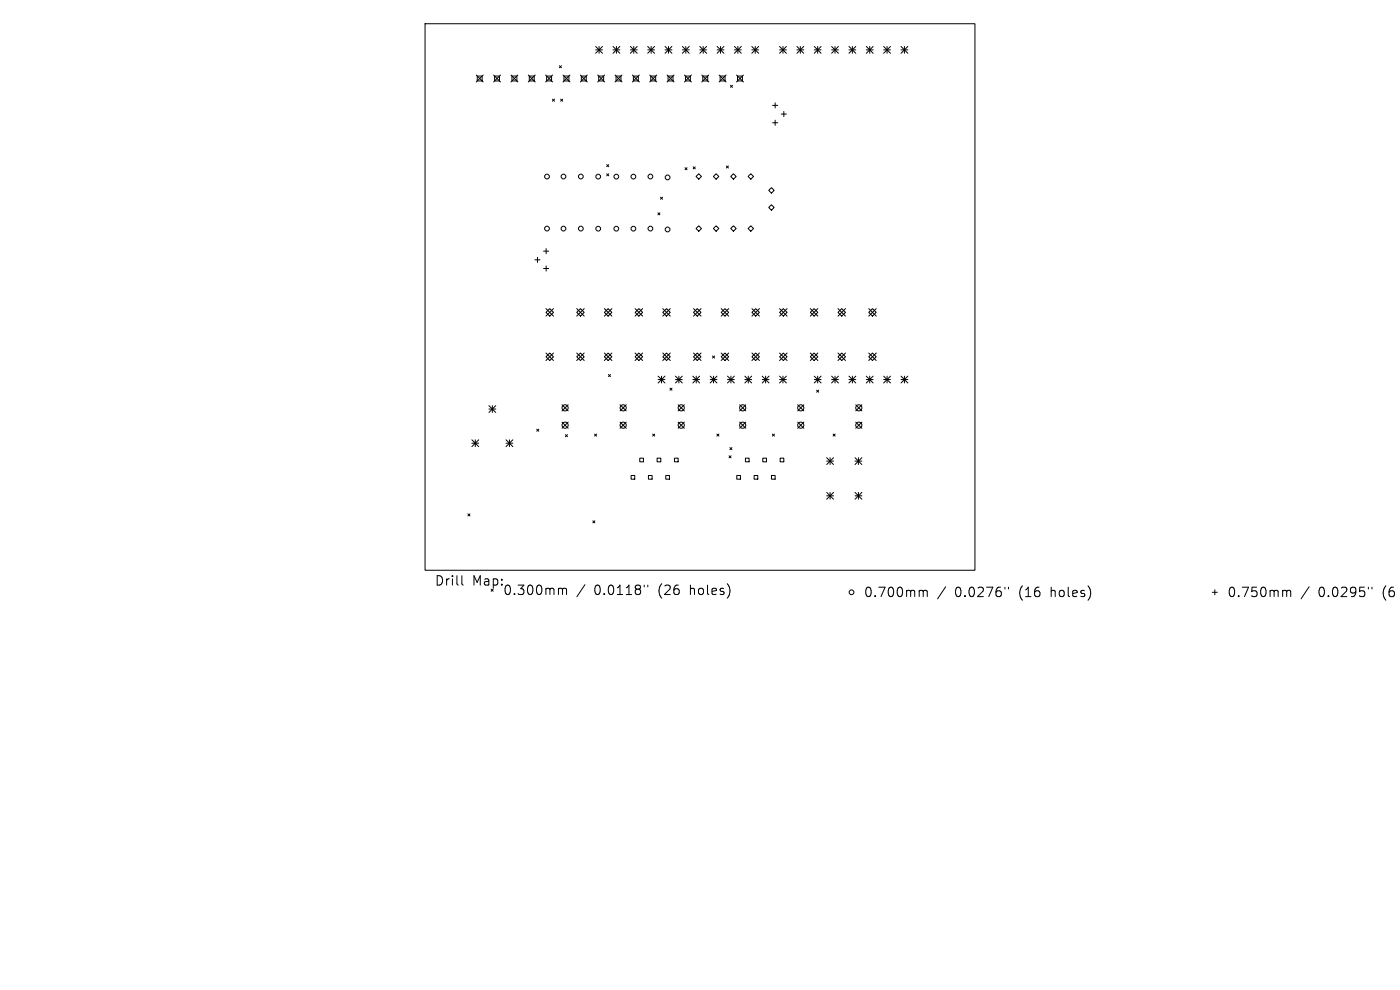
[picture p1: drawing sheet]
<svg xmlns="http://www.w3.org/2000/svg" width="297mm" height="210mm" viewBox="0 0 297 210" stroke-linecap="round" stroke-linejoin="round" font-family="sans-serif">
<defs><g id="words">
<g font-size="2.8">
<text x="92.1" y="124.5">Drill</text>
<text x="100.1" y="124.5">Map:</text>
<text x="106.6" y="126.5">0.300mm</text>
<text x="126.1" y="126.5">0.0118&quot;</text>
<text x="139.8" y="126.5">(26</text>
<text x="146.7" y="126.5">holes)</text>
<text x="183.2" y="126.9">0.700mm</text>
<text x="202.6" y="126.9">0.0276&quot;</text>
<text x="216.3" y="126.9">(16</text>
<text x="223.2" y="126.9">holes)</text>
<text x="260.3" y="126.9">0.750mm</text>
<text x="279.7" y="126.9">0.0295&quot;</text>
<text x="293.4" y="126.9">(6</text>
</g>
</g></defs>
<g fill="none" stroke="#000" stroke-width=".21">
<path d="M90.2 5h116.6v116h-116.6zM101 15.9l1.5 1.5M101.2 16.1h1.1v1.1h-1.1zM102.5 15.9l-1.5 1.5M104.7 15.9l1.5 1.5M104.9 16.1h1.1v1.1h-1.1zM106.2 15.9l-1.5 1.5M108.4 15.9l1.5 1.5M108.6 16.1h1v1.1h-1zM109.9 15.9l-1.5 1.5M112.1 15.9l1.4 1.5M112.3 16.1h1v1.1h-1z"/>
<path d="M113.5 15.9l-1.4 1.5M115.8 15.9l1.4 1.5M116 16.1h1v1.1h-1zM117.2 15.9l-1.4 1.5M118.7 13.9l.4 .5M119.1 13.9l-.4 .5M119.4 15.9l1.5 1.5M119.6 16.1h1.1v1.1h-1.1zM120.9 15.9l-1.5 1.5M123.1 15.9l1.5 1.5M123.3 16.1h1.1v1.1h-1.1zM124.6 15.9l-1.5 1.5"/>
<path d="M126.4 9.9l1.4 1.4M126.4 10.6h1.4M126.8 15.9l1.5 1.5M127 16.1h1.1v1.1h-1.1zM127.1 9.9v1.4M127.8 9.9l-1.4 1.4M128.3 15.9l-1.5 1.5M130 10.6h1.5M130 9.9l1.5 1.4M130.5 15.9l1.4 1.5M130.7 16.1h1v1.1h-1zM130.8 9.9v1.4"/>
<path d="M131.5 9.9l-1.5 1.4M131.9 15.9l-1.4 1.5M133.7 10.6h1.5M133.7 9.9l1.5 1.4M134.2 15.9l1.4 1.5M134.4 16.1h1v1.1h-1zM134.5 9.9v1.4M135.2 9.9l-1.5 1.4M135.6 15.9l-1.4 1.5M137.4 10.6h1.5M137.4 9.9l1.5 1.4M137.8 15.9l1.5 1.5"/>
<path d="M138.1 16.1h1v1.1h-1zM138.1 9.9v1.4M138.9 9.9l-1.5 1.4M139.3 15.9l-1.5 1.5M141.1 10.6h1.4M141.1 9.9l1.4 1.4M141.5 15.9l1.5 1.5M141.7 16.1h1.1v1.1h-1.1zM141.8 9.9v1.4M142.5 9.9l-1.4 1.4M143 15.9l-1.5 1.5M144.8 10.6h1.4"/>
<path d="M144.8 9.9l1.4 1.4M145.2 15.9l1.5 1.5M145.4 16.1h1.1v1.1h-1.1zM145.5 9.9v1.4M146.2 9.9l-1.4 1.4M146.7 15.9l-1.5 1.5M148.5 10.6h1.4M148.5 9.9l1.4 1.4M148.9 15.9l1.5 1.5M149.1 16.1h1v1.1h-1zM149.2 9.9v1.4M149.9 9.9l-1.4 1.4"/>
<path d="M150.4 15.9l-1.5 1.5M152.1 10.6h1.5M152.1 9.9l1.5 1.4M152.6 15.9l1.4 1.5M152.8 16.1h1v1.1h-1zM152.9 9.9v1.4M153.6 9.9l-1.5 1.4M154 15.9l-1.4 1.5M155 18.1l.4 .4M155.4 18.1l-.4 .4M155.8 10.6h1.5M155.8 9.9l1.5 1.4"/>
<path d="M156.2 15.9l1.5 1.5M156.5 16.1h1v1.1h-1zM156.5 9.9v1.4M157.3 9.9l-1.5 1.4M157.7 15.9l-1.5 1.5M159.5 10.6h1.4M159.5 9.9l1.4 1.4M160.2 9.9v1.4M160.9 9.9l-1.4 1.4M165.4 10.6h1.4M165.4 9.9l1.4 1.4M166.1 9.9v1.4"/>
<path d="M166.8 9.9l-1.4 1.4M169.1 10.6h1.4M169.1 9.9l1.4 1.4M169.8 9.9v1.4M170.5 9.9l-1.4 1.4M172.7 10.6h1.5M172.7 9.9l1.5 1.4M173.5 9.9v1.4M174.2 9.9l-1.5 1.4M176.4 10.6h1.5M176.4 9.9l1.5 1.4M177.1 9.9v1.4"/>
<path d="M177.9 9.9l-1.5 1.4M180.1 10.6h1.5M180.1 9.9l1.5 1.4M180.8 9.9v1.4M181.6 9.9l-1.5 1.4M183.8 10.6h1.4M183.8 9.9l1.4 1.4M184.5 9.9v1.4M185.2 9.9l-1.4 1.4M187.5 10.6h1.4M187.5 9.9l1.4 1.4M188.2 9.9v1.4"/>
<path d="M188.9 9.9l-1.4 1.4M191.1 10.6h1.5M191.1 9.9l1.5 1.4M191.9 9.9v1.4M192.6 9.9l-1.5 1.4M117.2 21l.4 .5M117.6 21l-.4 .5M118.9 21l.5 .5M119.4 21l-.5 .5M128.7 34.9l.4 .5M128.7 36.9l.4 .4M129.1 34.9l-.4 .5"/>
<path d="M129.1 36.9l-.4 .4M145.3 35.6l.5 .4M145.8 35.6l-.5 .4M147.1 35.4l.4 .4M147.5 35.4l-.4 .4M147.7 37.4l.5-.5 .6 .5-.6 .6zM151.3 37.4l.6-.5 .6 .5-.6 .6zM154.1 35.2l.4 .4M154.5 35.2l-.4 .4M155 37.4l.6-.5 .6 .5-.6 .6zM158.7 37.4l.6-.5 .6 .5-.6 .6zM163.9 22.4h1.1"/>
<path d="M163.9 26h1.1M164.4 21.8v1.1M164.4 25.5v1.1M165.7 24.2h1.1M166.3 23.7v1M113.5 55.1h1.1M114 54.6v1.1M115.3 53.3h1.1M115.3 57h1.1M115.9 52.7v1.1M115.9 56.4v1.1M139.6 45.1l.4 .5"/>
<path d="M140 45.1l-.4 .5M140.1 41.8l.5 .5M140.6 41.8l-.5 .5M147.7 48.5l.5-.6 .6 .6-.6 .6zM151.3 48.5l.6-.6 .6 .6-.6 .6zM155 48.5l.6-.6 .6 .6-.6 .6zM158.7 48.5l.6-.6 .6 .6-.6 .6zM163.1 40.4l.6-.6 .5 .6-.5 .6zM163.1 44l.6-.6 .5 .6-.5 .6zM115.8 65.5l1.6 1.6M115.8 74.9l1.6 1.6M116.6 65.5l.8 .8-.8 .8-.8-.8z"/>
<path d="M116.6 74.9l.8 .8-.8 .8-.8-.8zM117.4 65.5l-1.6 1.6M117.4 74.9l-1.6 1.6M122.3 66.3l.8-.8 .8 .8-.8 .8zM122.3 75.7l.8-.8 .8 .8-.8 .8zM122.3 65.5l1.6 1.6M122.3 74.9l1.6 1.6M123.9 74.9l-1.6 1.6M123.9 65.5l-1.6 1.6M128.2 65.5l1.6 1.6M128.2 74.9l1.6 1.6M129 65.5l.8 .8-.8 .8-.8-.8z"/>
<path d="M129 74.9l.8 .8-.8 .8-.8-.8zM129.1 79.4l.4 .5M129.5 79.4l-.4 .5M129.8 65.5l-1.6 1.6M129.8 74.9l-1.6 1.6M134.7 66.3l.8-.8 .8 .8-.8 .8zM134.7 75.7l.8-.8 .8 .8-.8 .8zM134.7 74.9l1.6 1.6M134.7 65.5l1.6 1.6M136.3 65.5l-1.6 1.6M136.3 74.9l-1.6 1.6M139.6 79.8l1.5 1.4"/>
<path d="M140.3 79.8v1.4M140.6 66.3l.8-.8 .8 .8-.8 .8zM140.6 75.7l.8-.8 .8 .8-.8 .8zM140.6 65.5l1.6 1.6M140.6 74.9l1.6 1.6M141.1 79.8l-1.5 1.4M142.2 65.5l-1.6 1.6M142.2 74.9l-1.6 1.6M143.3 79.8l1.4 1.4M144 79.8v1.4M144.7 79.8l-1.4 1.4M147 79.8l1.4 1.4"/>
<path d="M147.1 66.3l.8-.8 .8 .8-.8 .8zM147.1 75.7l.8-.8 .8 .8-.8 .8zM147.1 65.5l1.6 1.6M147.1 74.9l1.6 1.6M147.7 79.8v1.4M148.4 79.8l-1.4 1.4M148.7 65.5l-1.6 1.6M148.7 74.9l-1.6 1.6M150.7 79.8l1.4 1.4M151.2 75.5l.4 .4M151.4 79.8v1.4M151.6 75.5l-.4 .4"/>
<path d="M152.1 79.8l-1.4 1.4M153 66.3l.8-.8 .8 .8-.8 .8zM153 75.7l.8-.8 .8 .8-.8 .8zM153 65.5l1.6 1.6M153 74.9l1.6 1.6M154.3 79.8l1.5 1.4M154.6 65.5l-1.6 1.6M154.6 74.9l-1.6 1.6M155.1 79.8v1.4M155.8 79.8l-1.5 1.4M158 79.8l1.5 1.4M158.7 79.8v1.4"/>
<path d="M159.5 79.8l-1.5 1.4M159.5 66.3l.8-.8 .8 .8-.8 .8zM159.5 75.7l.8-.8 .8 .8-.8 .8zM159.5 74.9l1.6 1.6M159.5 65.5l1.6 1.6M161.1 65.5l-1.6 1.6M161.1 74.9l-1.6 1.6M161.7 79.8l1.4 1.4M162.4 79.8v1.4M163.1 79.8l-1.4 1.4M165.4 79.8l1.4 1.4M165.4 66.3l.8-.8 .8 .8-.8 .8z"/>
<path d="M165.4 75.7l.8-.8 .8 .8-.8 .8zM165.4 74.9l1.6 1.6M165.4 65.5l1.6 1.6M166.1 79.8v1.4M166.8 79.8l-1.4 1.4M167 65.5l-1.6 1.6M167 74.9l-1.6 1.6M171.9 66.3l.8-.8 .8 .8-.8 .8zM171.9 75.7l.8-.8 .8 .8-.8 .8zM171.9 65.5l1.6 1.6M171.9 74.9l1.6 1.6M172.7 79.8l1.5 1.4"/>
<path d="M173.5 79.8v1.4M173.5 65.5l-1.6 1.6M173.5 74.9l-1.6 1.6M174.2 79.8l-1.5 1.4M176.4 79.8l1.5 1.4M177.1 79.8v1.4M177.8 65.5l1.6 1.6M177.8 74.9l1.6 1.6M177.9 79.8l-1.5 1.4M178.6 65.5l.8 .8-.8 .8-.8-.8zM178.6 74.9l.8 .8-.8 .8-.8-.8zM179.4 65.5l-1.6 1.6"/>
<path d="M179.4 74.9l-1.6 1.6M180.1 79.8l1.5 1.4M180.8 79.8v1.4M181.6 79.8l-1.5 1.4M183.8 79.8l1.4 1.4M184.3 66.3l.8-.8 .8 .8-.8 .8zM184.3 75.7l.8-.8 .8 .8-.8 .8zM184.3 65.5l1.6 1.6M184.3 74.9l1.6 1.6M184.5 79.8v1.4M185.2 79.8l-1.4 1.4M185.9 65.5l-1.6 1.6"/>
<path d="M185.9 74.9l-1.6 1.6M187.5 79.8l1.4 1.4M188.2 79.8v1.4M188.9 79.8l-1.4 1.4M191.1 79.8l1.5 1.4M191.9 79.8v1.4M192.6 79.8l-1.5 1.4M100.1 93.3l1.5 1.4M100.1 94h1.5M100.8 93.3v1.4M101.6 93.3l-1.5 1.4M103.7 86l1.5 1.5"/>
<path d="M103.7 86.8h1.5M104.4 86v1.5M105.2 86l-1.5 1.5M107.3 94h1.5M107.3 93.3l1.5 1.4M108.1 93.3v1.4M108.8 93.3l-1.5 1.4M113.9 91l.4 .5M114.3 91l-.4 .5M119.2 85.9l1.3 1.3M119.2 89.5l1.3 1.3M120 92.2l.4 .4"/>
<path d="M120.4 92.2l-.4 .4M120.5 85.9l-1.3 1.3M120.5 89.5l-1.3 1.3M126.1 92.1l.5 .4M126.6 92.1l-.5 .4M131.5 85.9l1.4 1.3M131.5 89.5l1.4 1.3M132.9 85.9l-1.4 1.3M132.9 89.5l-1.4 1.3M135.7 97.2h.8v.8h-.8zM138.5 92.1l.4 .4M138.9 92.1l-.4 .4"/>
<path d="M139.4 97.2h.8v.8h-.8zM139.6 80.5h1.5M142.1 82.3l.5 .5M142.6 82.3l-.5 .5M143.1 97.2h.8v.8h-.8zM143.3 80.5h1.4M143.9 85.9l1.3 1.3M143.9 89.5l1.3 1.3M145.2 85.9l-1.3 1.3M145.2 89.5l-1.3 1.3M147 80.5h1.4M150.7 80.5h1.4"/>
<path d="M152.1 92.1l.4 .4M152.5 92.1l-.4 .4M154.3 80.5h1.5M154.7 96.7l.4 .4M154.8 95l.5 .4M155.1 96.7l-.4 .4M155.3 95l-.5 .4M156.9 85.9l1.3 1.3M156.9 89.5l1.3 1.3M158 80.5h1.5M158.1 97.2h.8v.8h-.8zM158.2 85.9l-1.3 1.3"/>
<path d="M158.2 89.5l-1.3 1.3M161.7 80.5h1.4M161.8 97.2h.8v.8h-.8zM163.9 92.1l.4 .4M164.3 92.1l-.4 .4M165.4 80.5h1.4M165.5 97.2h.8v.8h-.8zM169.2 85.9l1.3 1.3M169.2 89.5l1.3 1.3M170.5 85.9l-1.3 1.3M170.5 89.5l-1.3 1.3M172.7 80.5h1.5"/>
<path d="M173.2 82.8l.5 .4M173.7 82.8l-.5 .4M175.4 97.1l1.4 1.4M175.4 97.8h1.4M176.1 97.1v1.4M176.4 80.5h1.5M176.7 92.1l.5 .4M176.8 97.1l-1.4 1.4M177.2 92.1l-.5 .4M180.1 80.5h1.5M181.4 97.8h1.4M181.4 97.1l1.4 1.4"/>
<path d="M181.5 89.5l1.3 1.3M181.5 85.9l1.3 1.3M182.1 97.1v1.4M182.8 97.1l-1.4 1.4M182.8 85.9l-1.3 1.3M182.8 89.5l-1.3 1.3M183.8 80.5h1.4M187.5 80.5h1.4M191.1 80.5h1.5M99.3 109l.4 .4M99.7 109l-.4 .4M125.8 110.5l.4 .4"/>
<path d="M126.2 110.5l-.4 .4M133.9 100.9h.8v.7h-.8zM137.6 100.9h.7v.7h-.7zM141.2 100.9h.8v.7h-.8zM156.3 100.9h.8v.7h-.8zM160 100.9h.8v.7h-.8zM163.7 100.9h.7v.7h-.7zM175.4 104.5l1.4 1.4M175.4 105.2h1.4M176.1 104.5v1.4M176.8 104.5l-1.4 1.4M181.4 105.2h1.4"/>
<path d="M181.4 104.5l1.4 1.4M182.1 104.5v1.4M182.8 104.5l-1.4 1.4M98 122.1v1.7l.3 .3M118.8 124.8h.2l.3 .3M119.3 125.1l.3-.3 .5 .1 .1 1.2M119.3 125.1v1M124.1 124l-1.7 2.6M136.7 124.1v.4M137.4 124.1v.4M195.3 125.2l.5 .1 .1 .2M195.9 125.5l.2-.3 .5 .1 .1 1.3"/>
<path d="M195.9 125.5v1.1M200.6 124.5l-1.7 2.5M213.2 124.6v.3M214 124.6v.3M257.2 125.6h1.1M257.7 125.1v1.1M272.4 125.2l.5 .1 .1 .2M273 125.5l.2-.3 .5 .1 .1 1.3M273 125.5v1.1M277.7 124.5l-1.7 2.5M290.3 124.6v.3M291.1 124.6v.3"/>
<circle cx="116" cy="37.4" r=".51"/>
<circle cx="119.5" cy="37.4" r=".51"/>
<circle cx="123.2" cy="37.4" r=".51"/>
<circle cx="126.9" cy="37.5" r=".51"/>
<circle cx="130.7" cy="37.5" r=".51"/>
<circle cx="134.4" cy="37.5" r=".51"/>
<circle cx="138" cy="37.4" r=".51"/>
<circle cx="141.6" cy="37.6" r=".51"/>
<circle cx="116" cy="48.5" r=".51"/>
<circle cx="119.5" cy="48.5" r=".51"/>
<circle cx="123.2" cy="48.5" r=".51"/>
<circle cx="126.9" cy="48.5" r=".51"/>
<circle cx="130.7" cy="48.5" r=".51"/>
<circle cx="134.4" cy="48.5" r=".51"/>
<circle cx="138" cy="48.5" r=".51"/>
<circle cx="141.6" cy="48.7" r=".51"/>
<circle cx="119.9" cy="90.2" r=".65"/>
<circle cx="119.9" cy="86.5" r=".65"/>
<circle cx="132.2" cy="90.2" r=".65"/>
<circle cx="132.2" cy="86.5" r=".65"/>
<circle cx="144.5" cy="90.2" r=".65"/>
<circle cx="144.5" cy="86.5" r=".65"/>
<circle cx="157.6" cy="90.2" r=".65"/>
<circle cx="157.6" cy="86.5" r=".65"/>
<circle cx="169.9" cy="90.2" r=".65"/>
<circle cx="169.9" cy="86.5" r=".65"/>
<circle cx="182.2" cy="90.2" r=".65"/>
<circle cx="182.2" cy="86.5" r=".65"/>
<circle cx="180.6" cy="125.6" r=".51"/>
</g>
<use href="#words"/>
</svg>
